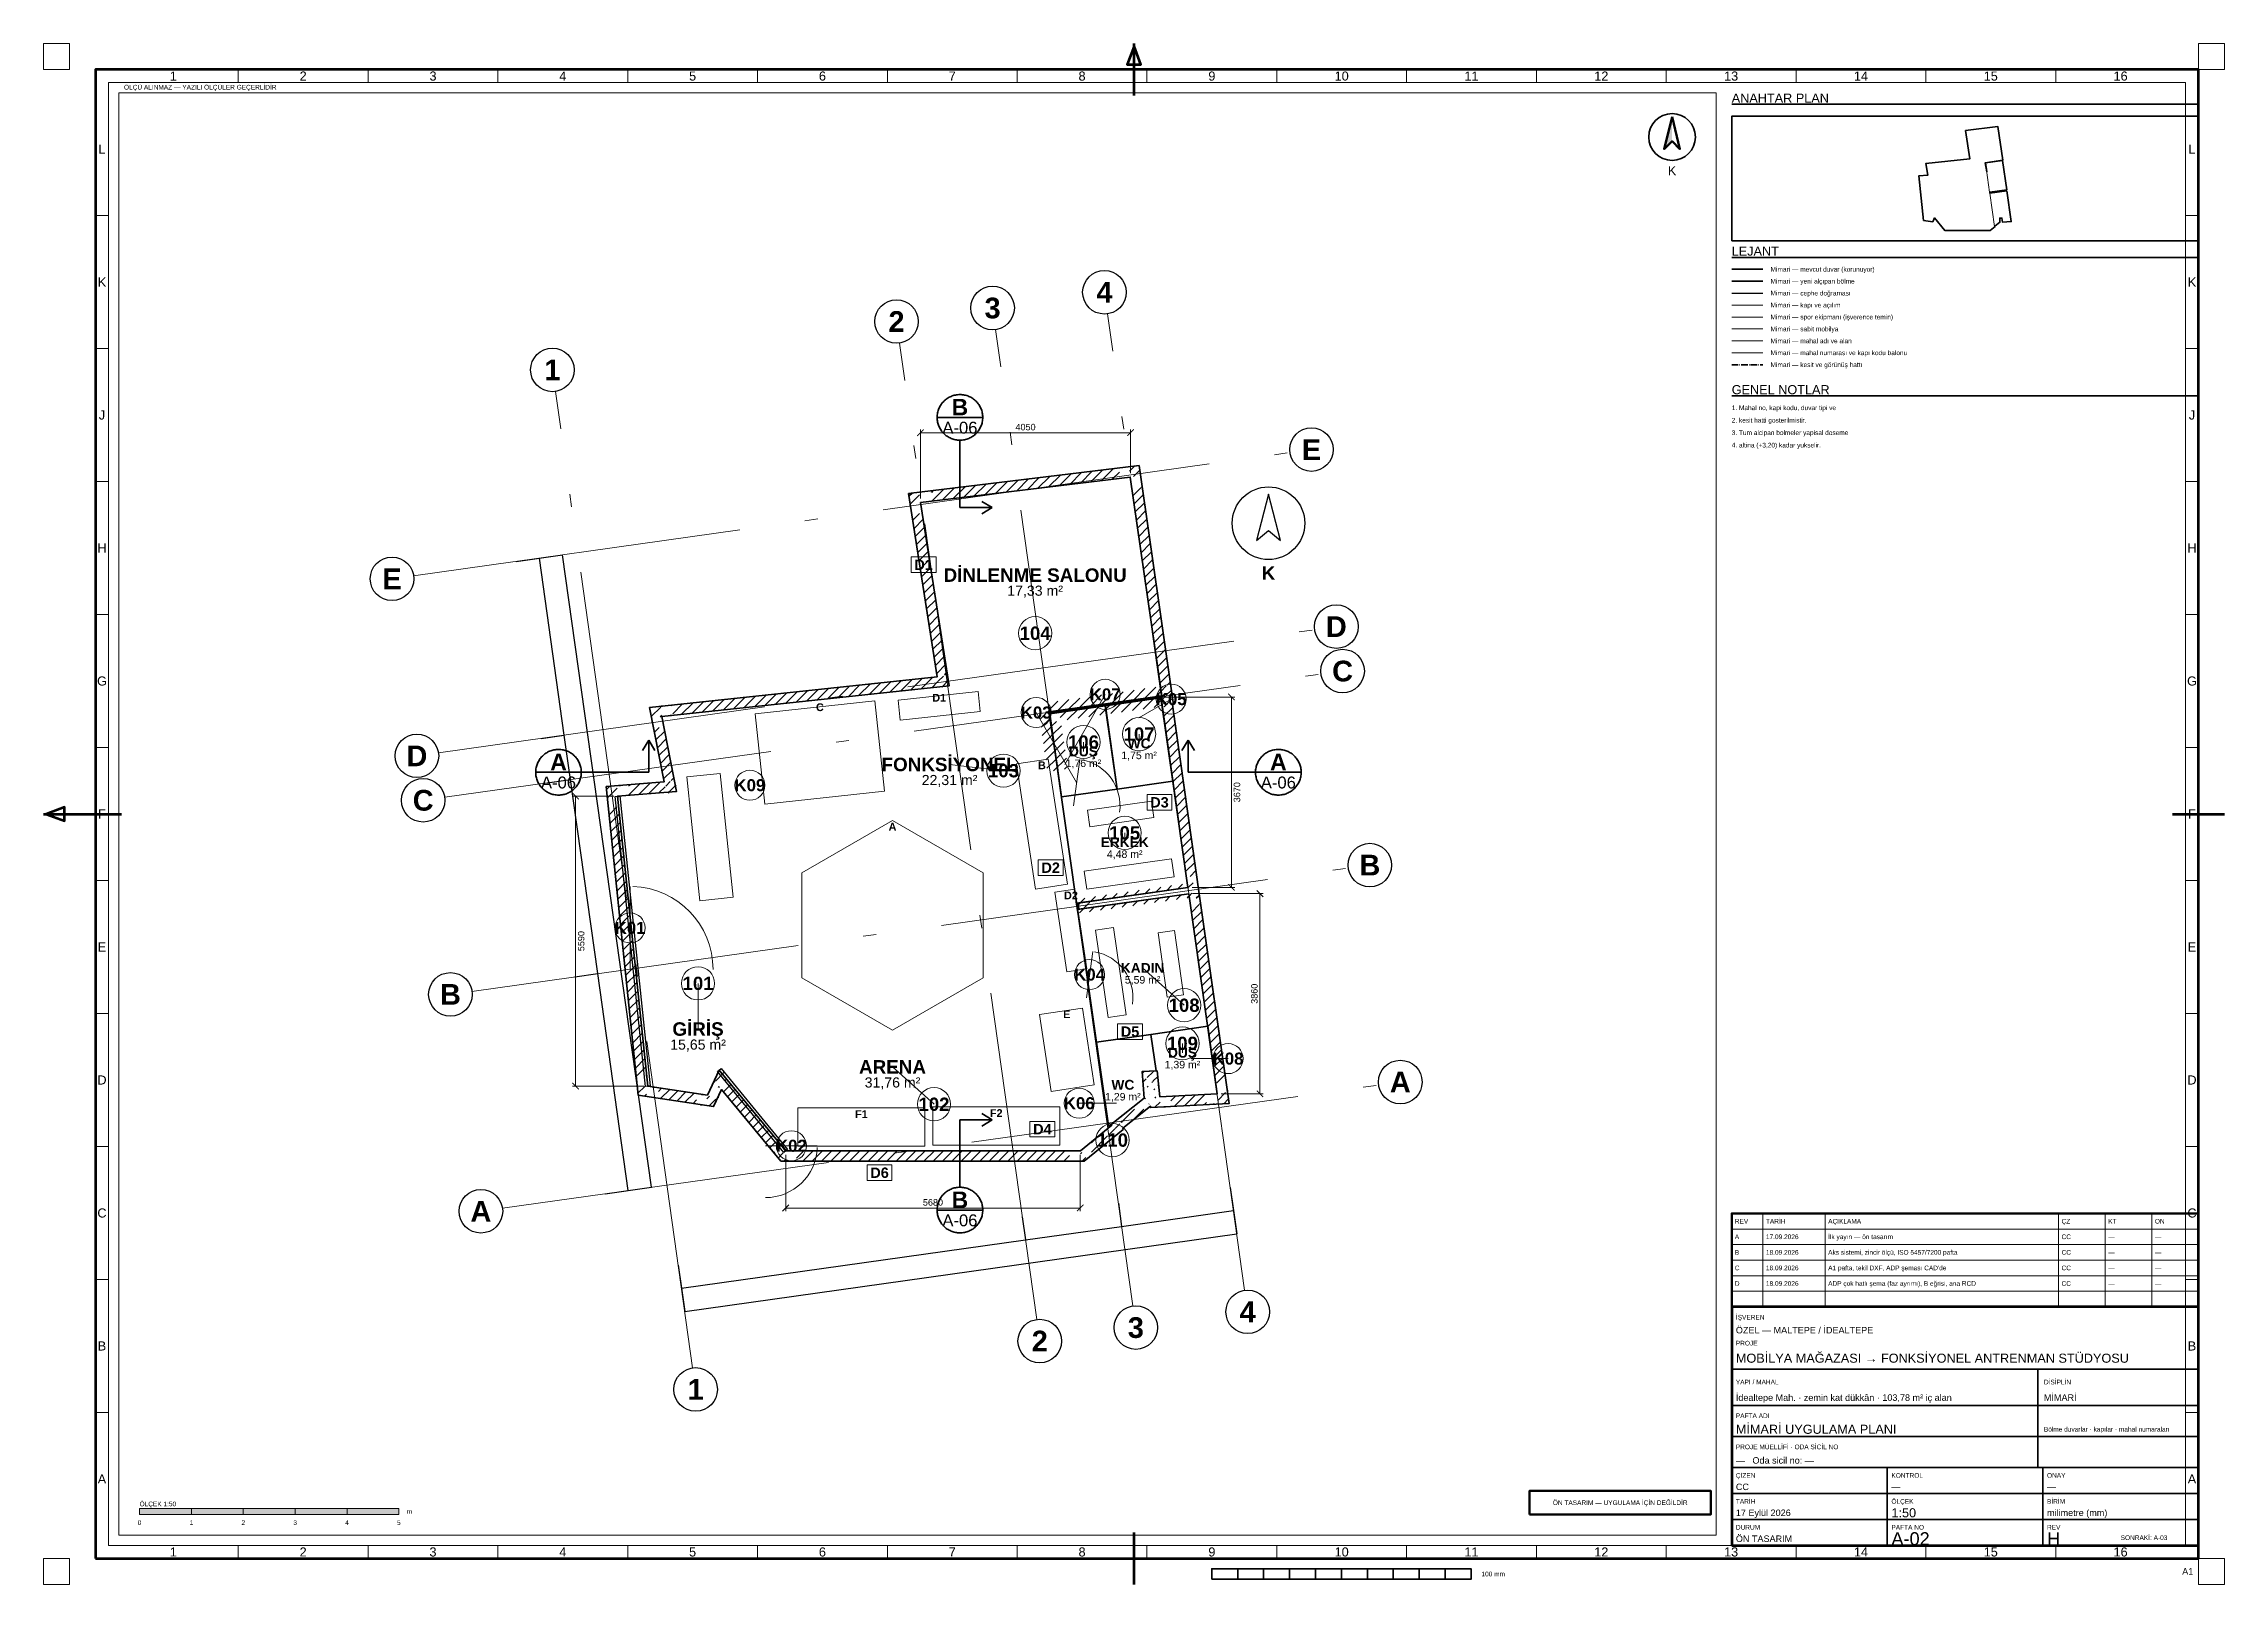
# Paper-space layout 'A-02 MİMARİ UYGULAMA PLANI' of a CAD drawing. Header units: millimetres. Extents: x 0 to 841, y 0 to 594.
# The model-space entities are those that its viewports show. They can reach past a viewport. Long polylines and large blocks are cut down to what shows.
import ezdxf
from ezdxf.enums import TextEntityAlignment as Align

# ---------------------------------------------------------------- set-up
doc = ezdxf.new("R2010")
doc.units = ezdxf.units.MM
doc.linetypes.add('DASHDOT', pattern=[3.556, 2.54, -0.508, 0, -0.508])
for name, color, linetype, lineweight in [('A-CEPHE', 5, 'Continuous', 25), ('A-DUVAR-MEVCUT', 8, 'Continuous', 35), ('A-DUVAR-YENI', 1, 'Continuous', 35), ('A-EKIPMAN', 9, 'Continuous', 18), ('A-KAPI', 8, 'Continuous', 18), ('A-KESIT-HAT', 1, 'DASHDOT', 35), ('A-MAHAL', 250, 'Continuous', 18), ('A-MOBILYA', 9, 'Continuous', 18), ('A-YAZI', 7, 'Continuous', 13), ('G-AKS-BALON', 8, 'Continuous', 25), ('G-AKS-HAT', 8, 'DASHDOT', 18), ('G-ANTET', 7, 'Continuous', 25), ('G-CERCEVE', 7, 'Continuous', 70), ('G-KUZEY', 7, 'Continuous', 25), ('G-OLCU', 7, 'Continuous', 13), ('G-OLCU-ZINCIR', 7, 'Continuous', 13), ('G-PAFTA-ZON', 8, 'Continuous', 13), ('G-YAZI', 7, 'Continuous', 18)]:
    doc.layers.add(name, color=color, linetype=linetype, lineweight=lineweight)
doc.layers.add('G-VIEWPORT', color=251, linetype='Continuous', lineweight=13, plot=False)
doc.styles.add('GYM', font='arial.ttf')
doc.styles.add('GYM-B', font='arialbd.ttf')
doc.styles.add('OpenSansCondensed-Light', font='OpenSansCondensed-Light.ttf')
doc.dimstyles.new('EZDXF', dxfattribs={"dimtxt": 0.25, "dimasz": 0.175, "dimexe": 0.375, "dimexo": 0.125, "dimgap": 0.1, "dimtad": 1, "dimlfac": 100, "dimzin": 12, "dimdsep": 46, "dimtxsty": 'OpenSansCondensed-Light', "dimblk": 'ARCHTICK', "dimcen": 2.5, "dimazin": 3, "dimtfac": 0.5, "dimtmove": 2, "dimatfit": 3, "dimarcsym": 0})
doc.dimstyles.new('GYM-50', dxfattribs={"dimscale": 50, "dimtxt": 2.5, "dimasz": 2.5, "dimexe": 1.25, "dimexo": 1.5, "dimgap": 0.9, "dimtad": 1, "dimdec": 0, "dimtxsty": 'GYM', "dimblk": 'ARCHTICK', "dimcen": 2.5, "dimclrd": 7, "dimclre": 7, "dimclrt": 7, "dimazin": 3, "dimtfac": 1, "dimtmove": 0, "dimatfit": 3, "dimlwd": 18, "dimlwe": 13, "dimarcsym": 0})

psp = doc.layouts.new('A-02 MİMARİ UYGULAMA PLANI')

# ---------------------------------------------------------------- texts
at = {"layer": 'G-ANTET', "style": 'GYM'}
for s, height, p in [('K', 3.5, (628, 545)), ('0', 1.8, (37, 23.8)), ('1', 1.8, (57, 23.8)), ('2', 1.8, (77, 23.8)), ('3', 1.8, (97, 23.8)), ('4', 1.8, (117, 23.8)), ('5', 1.8, (137, 23.8))]:
    psp.add_text(s, height=height, dxfattribs=at).set_placement(p, align=Align.MIDDLE_CENTER)
for s, height, p in [('A', 1.8, (652.2, 134)), ('REV', 1.8, (652.2, 140)), ('TARİH', 1.8, (664.2, 140)), ('17.09.2026', 1.8, (664.2, 134)), ('AÇIKLAMA', 1.8, (688.2, 140)), ('İlk yayın — ön tasarım', 1.8, (688.2, 134)), ('ÇZ', 1.8, (778.2, 140)), ('CC', 1.8, (778.2, 134)), ('KT', 1.8, (796.2, 140)), ('ON', 1.8, (814.2, 140)), ('B', 1.8, (652.2, 128)), ('18.09.2026', 1.8, (664.2, 128)), ('Aks sistemi, zincir ölçü, ISO 5457/7200 pafta', 1.8, (688.2, 128)), ('CC', 1.8, (778.2, 128)), ('—', 1.8, (796.2, 134)), ('—', 1.8, (796.2, 128)), ('—', 1.8, (814.2, 134)), ('—', 1.8, (814.2, 128)), ('C', 1.8, (652.2, 122)), ('18.09.2026', 1.8, (664.2, 122)), ("A1 pafta, tekil DXF, ADP şeması CAD'de", 1.8, (688.2, 122)), ('CC', 1.8, (778.2, 122)), ('—', 1.8, (796.2, 122)), ('—', 1.8, (814.2, 122)), ('D', 1.8, (652.2, 116)), ('18.09.2026', 1.8, (664.2, 116)), ('ADP çok hatlı şema (faz ayrımı), B eğrisi, ana RCD', 1.8, (688.2, 116)), ('CC', 1.8, (778.2, 116)), ('—', 1.8, (796.2, 116)), ('—', 1.8, (814.2, 116)), ('İŞVEREN', 1.8, (652.6, 103)), ('ÖZEL — MALTEPE / İDEALTEPE', 2.5, (652.6, 98)), ('PROJE', 1.8, (652.6, 93)), ('MOBİLYA MAĞAZASI → FONKSİYONEL ANTRENMAN STÜDYOSU', 3.5, (652.6, 87.2)), ('YAPI / MAHAL', 1.8, (652.6, 78)), ('DİSİPLİN', 1.8, (771.4, 78)), ('İdealtepe Mah. · zemin kat dükkân · 103,78 m² iç alan', 2.5, (652.6, 72)), ('MİMARİ', 2.5, (771.4, 72)), ('PAFTA ADI', 1.8, (652.6, 65)), ('MİMARİ UYGULAMA PLANI', 3.5, (652.6, 59.8)), ('Bölme duvarlar · kapılar · mahal numaraları', 1.8, (771.4, 59.8)), ('PROJE MÜELLİFİ · ODA SİCİL NO', 1.8, (652.6, 53)), ('—   Oda sicil no: —', 2.5, (652.6, 47.8)), ('ÇİZEN', 1.8, (652.6, 42)), ('KONTROL', 1.8, (712.6, 42)), ('ONAY', 1.8, (772.6, 42)), ('CC', 2.5, (652.6, 37.6)), ('—', 2.5, (712.6, 37.6)), ('—', 2.5, (772.6, 37.6)), ('ÖLÇEK 1:50', 1.8, (37, 31)), ('m', 1.8, (140, 28.1)), ('TARİH', 1.8, (652.6, 32)), ('17 Eylül 2026', 2.5, (652.6, 27.6)), ('ÖLÇEK', 1.8, (712.6, 32)), ('1:50', 3.5, (712.6, 27.6)), ('BİRİM', 1.8, (772.6, 32)), ('milimetre (mm)', 2.5, (772.6, 27.6)), ('ÖN TASARIM', 2.5, (652.6, 17.6)), ('DURUM', 1.8, (652.6, 22)), ('A-02', 5, (712.6, 17.6)), ('PAFTA NO', 1.8, (712.6, 22)), ('REV', 1.8, (772.6, 22)), ('H', 5, (772.6, 17.6)), ('SONRAKİ: A-03', 1.8, (801, 18))]:
    psp.add_text(s, height=height, dxfattribs=at).set_placement(p, align=Align.MIDDLE_LEFT)
at = {"layer": 'G-ANTET', "color": 1, "style": 'GYM'}
psp.add_text('ÖN TASARIM — UYGULAMA İÇİN DEĞİLDİR', height=1.8, dxfattribs=at).set_placement((608, 31.5), align=Align.MIDDLE_CENTER)
at = {"layer": 'G-CERCEVE', "style": 'GYM'}
psp.add_text('100 mm', height=1.8, dxfattribs=at).set_placement((554.5, 4), align=Align.MIDDLE_LEFT)
psp.add_text('A1', height=2.5, dxfattribs=at).set_placement((829, 5), align=Align.MIDDLE_RIGHT)
at = {"layer": 'G-PAFTA-ZON', "style": 'GYM'}
for s, p in [('1', (50.03, 581.5)), ('2', (100.09, 581.5)), ('3', (150.16, 581.5)), ('4', (200.22, 581.5)), ('5', (250.28, 581.5)), ('6', (300.34, 581.5)), ('7', (350.41, 581.5)), ('8', (400.47, 581.5)), ('9', (450.53, 581.5)), ('10', (500.59, 581.5)), ('11', (550.66, 581.5)), ('12', (600.72, 581.5)), ('13', (650.78, 581.5)), ('14', (700.84, 581.5)), ('15', (750.91, 581.5)), ('16', (800.97, 581.5)), ('L', (22.5, 553.36)), ('L', (828.5, 553.36)), ('K', (22.5, 502.09)), ('K', (828.5, 502.09)), ('J', (22.5, 450.82)), ('J', (828.5, 450.82)), ('H', (22.5, 399.55)), ('H', (828.5, 399.55)), ('G', (22.5, 348.27)), ('G', (828.5, 348.27)), ('F', (22.5, 297)), ('F', (828.5, 297)), ('E', (22.5, 245.73)), ('E', (828.5, 245.73)), ('D', (22.5, 194.45)), ('D', (828.5, 194.45)), ('C', (22.5, 143.18)), ('C', (828.5, 143.18)), ('B', (22.5, 91.91)), ('B', (828.5, 91.91)), ('A', (22.5, 40.64)), ('A', (828.5, 40.64)), ('1', (50.03, 12.5)), ('2', (100.09, 12.5)), ('3', (150.16, 12.5)), ('4', (200.22, 12.5)), ('5', (250.28, 12.5)), ('6', (300.34, 12.5)), ('7', (350.41, 12.5)), ('8', (400.47, 12.5)), ('9', (450.53, 12.5)), ('10', (500.59, 12.5)), ('11', (550.66, 12.5)), ('12', (600.72, 12.5)), ('13', (650.78, 12.5)), ('14', (700.84, 12.5)), ('15', (750.91, 12.5)), ('16', (800.97, 12.5))]:
    psp.add_text(s, height=3.5, dxfattribs=at).set_placement(p, align=Align.MIDDLE_CENTER)
at = {"layer": 'G-YAZI', "style": 'GYM'}
for s, height, p in [('ÖLÇÜ ALINMAZ — YAZILI ÖLÇÜLER GEÇERLİDİR', 1.8, (31, 577.2)), ('ANAHTAR PLAN', 3.5, (651, 573)), ('LEJANT', 3.5, (651, 514)), ('Mimari — mevcut duvar (korunuyor)', 1.8, (666, 507)), ('Mimari — yeni alçıpan bölme', 1.8, (666, 502.4)), ('Mimari — cephe doğraması', 1.8, (666, 497.8)), ('Mimari — kapı ve açılım', 1.8, (666, 493.2)), ('Mimari — spor ekipmanı (işverence temin)', 1.8, (666, 488.6)), ('Mimari — sabit mobilya', 1.8, (666, 484)), ('Mimari — mahal adı ve alan', 1.8, (666, 479.4)), ('Mimari — mahal numarası ve kapı kodu balonu', 1.8, (666, 474.8)), ('Mimari — kesit ve görünüş hattı', 1.8, (666, 470.2)), ('1. Mahal no, kapi kodu, duvar tipi ve', 1.8, (651, 453.6)), ('GENEL NOTLAR', 3.5, (651, 460.6)), ('2. kesit hatti gosterilmistir.', 1.8, (651, 448.8)), ('4. altina (+3,20) kadar yukselir.', 1.8, (651, 439.2)), ('3. Tum alcipan bolmeler yapisal doseme', 1.8, (651, 444))]:
    psp.add_text(s, height=height, dxfattribs=at).set_placement(p, align=Align.MIDDLE_LEFT)

msp = doc.modelspace()

# ---------------------------------------------------------------- texts
at = {"layer": 'A-EKIPMAN', "style": 'GYM-B'}
for s, p in [('C', (3900, 8553.31202)), ('D1', (6200, 8736.25055)), ('B', (8180, 7432.8534)), ('A', (5300, 6249.88661)), ('D2', (8740, 4925.57862)), ('E', (8660, 2634.89996)), ('F1', (4700, 710)), ('F2', (7300, 730))]:
    msp.add_text(s, height=150, dxfattribs=at).set_placement(p, align=Align.MIDDLE_CENTER)
at = {"layer": 'A-KESIT-HAT'}
for s, height, style, p in [('B', 316.8, 'GYM-B', (6600, 14338)), ('A-06', 228.8, 'GYM', (6600, 13942)), ('A', 316.8, 'GYM-B', (-1140, 7498)), ('A', 316.8, 'GYM-B', (12740, 7498)), ('A-06', 228.8, 'GYM', (-1140, 7102)), ('A-06', 228.8, 'GYM', (12740, 7102)), ('B', 316.8, 'GYM-B', (6600, -942)), ('A-06', 228.8, 'GYM', (6600, -1338))]:
    msp.add_text(s, height=height, dxfattribs=dict(at, style=style)).set_placement(p, align=Align.MIDDLE_CENTER)
at = {"layer": 'A-MAHAL', "style": 'GYM-B'}
for s, height, p in [('D1', 200, (5900, 11300)), ('104', 256, (8050, 9980)), ('K07', 232, (9400, 8800.99963)), ('K03', 232, (8070, 8450.99963)), ('K05', 232, (10673.53829, 8710)), ('106', 256, (8981.23664, 7882.2495)), ('107', 256, (10054.23645, 8035.00017)), ('K09', 232, (2550, 7050)), ('103', 256, (7439.23048, 7330)), ('D3', 200, (10447.46134, 6720)), ('105', 256, (9777.09054, 6131.43909)), ('D2', 200, (8350, 5460)), ('K01', 232, (240, 4300)), ('K04', 232, (9100, 3400)), ('101', 256, (1550, 3230)), ('108', 256, (10922.70129, 2808.50033)), ('D5', 200, (9880, 2300)), ('109', 256, (10890.77574, 2073.62044)), ('K08', 232, (11770, 1780)), ('102', 256, (6100, 900)), ('K06', 232, (8900, 920)), ('D4', 200, (8190, 420)), ('K02', 232, (3350, 100)), ('110', 256, (9542.088, 208.58984)), ('D6', 200, (5050, -420))]:
    msp.add_text(s, height=height, dxfattribs=at).set_placement(p, align=Align.MIDDLE_CENTER)
at = {"layer": 'A-YAZI'}
for s, height, style, p in [('DİNLENME SALONU', 260, 'GYM-B', (8050, 11100)), ('17,33 m²', 195, 'GYM', (8050, 10800)), ('FONKSİYONEL', 260, 'GYM-B', (6400, 7450)), ('DUŞ', 190, 'GYM-B', (8981.23664, 7702.2495)), ('1,75 m²', 145, 'GYM', (10054.23645, 7625.00017)), ('WC', 190, 'GYM-B', (10054.23645, 7855.00017)), ('22,31 m²', 195, 'GYM', (6400, 7150)), ('1,76 m²', 145, 'GYM', (8981.23664, 7472.2495)), ('ERKEK', 190, 'GYM-B', (9777.09054, 5951.43909)), ('4,48 m²', 145, 'GYM', (9777.09054, 5721.43909)), ('KADIN', 190, 'GYM-B', (10122.70129, 3528.50033)), ('5,59 m²', 145, 'GYM', (10122.70129, 3298.50033)), ('GİRİŞ', 260, 'GYM-B', (1550, 2350)), ('15,65 m²', 195, 'GYM', (1550, 2050)), ('ARENA', 260, 'GYM-B', (5300, 1620)), ('1,39 m²', 145, 'GYM', (10890.77574, 1663.62044)), ('DUŞ', 190, 'GYM-B', (10890.77574, 1893.62044)), ('31,76 m²', 195, 'GYM', (5300, 1320)), ('WC', 190, 'GYM-B', (9742.088, 1275)), ('1,29 m²', 145, 'GYM', (9742.088, 1045))]:
    msp.add_text(s, height=height, dxfattribs=dict(at, style=style)).set_placement(p, align=Align.MIDDLE_CENTER)
at = {"layer": 'G-AKS-BALON', "style": 'GYM-B'}
for s, p in [('3', (7229.60505, 16248.88931)), ('4', (9386.42289, 16552.01029)), ('2', (5377.23919, 15988.55627)), ('1', (-1258.20667, 15056.00517)), ('E', (13378.20927, 13519.68238)), ('E', (-4350.23863, 11028.11152)), ('D', (13857.833, 10106.98224)), ('C', (13978.16993, 9250.74044)), ('D', (-3870.61491, 7615.41138)), ('C', (-3750.27797, 6759.16958)), ('B', (14503.93786, 5509.70723)), ('B', (-3224.51004, 3018.13636)), ('A', (15091.55678, 1328.58142)), ('A', (-2636.89113, -1162.98945)), ('4', (12148.53164, -3101.41469)), ('3', (9991.7138, -3404.53567)), ('2', (8139.34795, -3664.86871)), ('1', (1503.90208, -4597.41981))]:
    msp.add_text(s, height=399, dxfattribs=at).set_placement(p, align=Align.MIDDLE_CENTER)

# ---------------------------------------------------------------- blocks, each defined once
blk = doc.blocks.new('G_KUZEY')
blk.add_lwpolyline([(0, 560), (-230, -330), (0, -140), (230, -330)], close=True)
blk.add_circle((0, 0), 700)
at = {"style": 'GYM-B'}
blk.add_text('K', height=260, dxfattribs=at).set_placement((0, -960), align=Align.MIDDLE_CENTER)
blk = doc.blocks.new('_ARCHTICK')
at = {"color": 0, "linetype": 'ByBlock', "const_width": 0.15}
blk.add_lwpolyline([(-0.5, -0.5), (0.5, 0.5)], dxfattribs=at)

# ---------------------------------------------------------------- dimensions: what is measured, and where the dimension line sits
at = {"layer": 'G-OLCU'}
for base, p1, p2 in [((5840, 13845), (5840, 12500), (9890, 12990)), ((3240, -1100), (3240, 0), (8920, 0))]:
    msp.add_linear_dim(base=base, p1=p1, p2=p2, dimstyle='GYM-50', dxfattribs=at).render()
for base, p1, p2 in [((11835, 8750), (10470, 8750), (11000, 5080)), ((-810, 6840), (0, 6840), (580, 1250)), ((12385, 1100), (11560, 1100), (11010, 4960))]:
    msp.add_linear_dim(base=base, p1=p1, p2=p2, angle=90, dimstyle='GYM-50', dxfattribs=at).render()
at = {"layer": 'G-OLCU-ZINCIR'}
for base, p1, p2, angle in [((650.79886, -700.93475), (-240.4424, -826.19055), (-1953.78991, 11364.91042), 98), ((-1028.54555, 8014.83818), (-1474.16618, 7952.21028), (-1953.78991, 11364.91042), 98), ((-908.20861, 7158.59638), (-1353.82924, 7095.96848), (-1474.16618, 7952.21028), 98), ((-382.44068, 3417.56316), (-828.06131, 3354.93527), (-1353.82924, 7095.96848), 98), ((205.17823, -763.56265), (-240.4424, -826.19055), (-828.06131, 3354.93527), 98), ((1292.35897, -3092.21235), (1167.10318, -2200.97108), (11811.73274, -704.96596), 8), ((9717.54279, -1453.70757), (9654.91489, -1008.08694), (11811.73274, -704.96596), 8), ((7865.17694, -1714.04061), (7802.54904, -1268.41998), (9654.91489, -1008.08694), 8), ((1229.73107, -2646.59171), (1167.10318, -2200.97108), (7802.54904, -1268.41998), 8)]:
    msp.add_linear_dim(base=base, p1=p1, p2=p2, angle=angle, dimstyle='EZDXF', dxfattribs=at).render()

# ---------------------------------------------------------------- hatches: boundary and pattern name
at = {"layer": 'A-DUVAR-MEVCUT'}
h = msp.add_hatch(dxfattribs=at)
h.set_pattern_fill('ANSI31', scale=40)
h.paths.add_polyline_path([(11012, 4959), (11563, 1104), (11760.98784, 1132.29865), (11209.98784, 4987.29865)])
h.paths.add_polyline_path([(11353, 1092.99729), (11563, 1104), (11532.98444, 1314), (11735.01704, 1314), (11773, 1048.25716), (11773, 914.72839), (11377.37373, 894), (11353, 894)])
h.paths.add_polyline_path([(11563, 1104), (10456, 1046), (10466.46442, 846.27395), (11573.46442, 904.27395)])
h.paths.add_polyline_path([(10432.29032, 1256), (10456, 1046), (10666, 1057.00271), (10666, 856.72839), (10278.39157, 836.42009), (10275.47486, 862.25383), (10246, 838.72565), (10246, 1256)])
h.paths.add_polyline_path([(10456, 1046), (10400, 1542), (10201.26266, 1519.56191), (10257.26266, 1023.56191)])
h.paths.add_polyline_path([(10190, 1332), (10190, 1534.60563), (10400, 1542), (10423.70968, 1332)])
h.paths.add_polyline_path([(10400, 1542), (10116, 1532), (10123.03789, 1332.12387), (10407.03789, 1342.12387)])
h.paths.add_polyline_path([(10326, 1322), (10129.89105, 1322), (10116, 1532), (10326, 1539.39437)])
h.paths.add_polyline_path([(10116, 1532), (10150, 1018), (10349.56388, 1031.20072), (10315.56388, 1545.20072)])
h.paths.add_polyline_path([(9940, 850.36842), (10150, 1018), (10136.10895, 1228), (10360, 1228), (10360, 840.69587), (10278.39157, 836.42009), (10275.47486, 862.25383), (10207.50852, 808), (9940, 808)])
h.paths.add_polyline_path([(10150, 1018), (9527.47436, 521.07164), (9652.24609, 364.7642), (10274.77173, 861.69256)])
h.paths.add_polyline_path([(9317.47436, 322.81752), (9531, 498), (9527.47436, 521.07164), (9737.47436, 688.70322), (9737.47436, 408.70048), (9618.47696, 311.07164), (9317.47436, 311.07164)])
h.paths.add_polyline_path([(9527.47436, 521.07164), (9531, 498), (9728.70495, 528.21182), (9725.17931, 551.28346)])
h.paths.add_polyline_path([(9321, 325.71005), (9531, 498), (9527.47436, 521.07164), (9741, 691.51754), (9741, 411.59301), (9590.35551, 288), (9321, 288)])
h.paths.add_polyline_path([(9531, 498), (8924, 0), (9050.85552, -154.62108), (9657.85552, 343.37892)])
h.paths.add_polyline_path([(9134, -86.40699), (8995.54426, -200), (8714, -200), (8714, 0), (8924, 0), (9134, 172.28995)])
h.paths.add_polyline_path([(8924, 0), (3241, 0), (3241, -200), (8924, -200)])
h.paths.add_polyline_path([(3067.59807, 210), (3241, 0), (3451, 0), (3451, -200), (3146.77475, -200), (3031, -59.78993), (3031, 210)])
h.paths.add_polyline_path([(3241, 0), (1957, 1555), (1802.78013, 1427.65703), (3086.78013, -127.34297)])
h.paths.add_polyline_path([(1858.5625, 1345), (1957, 1555), (2130.40193, 1345)])
h.paths.add_polyline_path([(1957, 1555), (1732, 1075), (1913.09179, 990.11322), (2138.09179, 1470.11322)])
h.paths.add_polyline_path([(1522, 904.11387), (1522, 1106.32697), (1732, 1075), (1830.4375, 1285), (1942, 1285), (1942, 1051.78408), (1854.44496, 865), (1784.19936, 865)])
h.paths.add_polyline_path([(1732, 1075), (579, 1247), (549.49132, 1049.18888), (1702.49132, 877.18888)])
h.paths.add_polyline_path([(557.26033, 1457), (579, 1247), (789, 1215.67303), (789, 1037), (631.19936, 1037), (396.03926, 1072.08026), (369, 1333.27294), (369, 1457)])
h.paths.add_polyline_path([(579, 1247), (0, 6840), (-198.93685, 6819.40561), (380.06315, 1226.40561)])
h.paths.add_polyline_path([(210, 6856.82218), (0, 6840), (21.73967, 6630), (-179.32916, 6630), (-210, 6926.27294), (-210, 7023.81848), (116.83741, 7050), (210, 7050)])
h.paths.add_polyline_path([(0, 6840), (1136, 6931), (1120.03003, 7130.36138), (-15.96997, 7039.36138)])
h.paths.add_polyline_path([(1094.75781, 7141), (1136, 6931), (926, 6914.17782), (926, 7141)])
h.paths.add_polyline_path([(1136, 6931), (853, 8372), (656.74886, 8333.45796), (939.74886, 6892.45796)])
h.paths.add_polyline_path([(1063, 8394.4824), (853, 8372), (894.24219, 8162), (690.42172, 8162), (643, 8403.46539), (643, 8550.6605), (935.73101, 8582), (1063, 8582)])
h.paths.add_polyline_path([(853, 8372), (6392, 8965), (6370.70986, 9163.8636), (831.70986, 8570.8636)])
h.paths.add_polyline_path([(6359.19864, 9175), (6392, 8965), (6182, 8942.5176), (6182, 9175)])
h.paths.add_polyline_path([(6392, 8965), (5840, 12499), (5642.39599, 12468.13486), (6194.39599, 8934.13486)])
h.paths.add_polyline_path([(6050, 12524.49073), (5840, 12499), (5872.80136, 12289), (5670.37631, 12289), (5630, 12547.49617), (5630, 12674.9773), (5910.28884, 12709), (6050, 12709)])
h.paths.add_polyline_path([(5840, 12499), (9885, 12990), (9860.90001, 13188.54267), (5815.90001, 12697.54267)])
h.paths.add_polyline_path([(9915.16355, 12780), (9885, 12990), (9675, 12964.50927), (9675, 13165.9773), (9955.28884, 13200), (10056.88905, 13200), (10095, 12934.6698), (10095, 12780)])
h.paths.add_polyline_path([(9885, 12990), (10491, 8771), (10688.96826, 8799.43536), (10082.96826, 13018.43536)])
h.paths.add_polyline_path([(10500.33896, 8561), (10473, 8753), (10281, 8725.32836), (10281, 8741.19293), (10491, 8771), (10460.83645, 8981), (10662.88905, 8981), (10701, 8715.6698), (10701, 8598.80247), (10697.05334, 8598.24229), (10701, 8570.52514), (10701, 8561)])
h.paths.add_polyline_path([(10491, 8771), (8314, 8462), (8342.10598, 8263.98471), (10519.10598, 8572.98471)])
h.paths.add_polyline_path([(8524, 8472.10401), (8329, 8444), (8356.21177, 8252), (8346.09066, 8252), (8314, 8462), (8524, 8491.80707)])
h.paths.add_polyline_path([(8314, 8462), (8485.61987, 7338.92633), (8683.32482, 7369.13815), (8511.70495, 8492.21182)])
h.paths.add_polyline_path([(8455.85699, 7548.92633), (8485.61987, 7338.92633), (8453.52921, 7548.92633)])
h.paths.add_polyline_path([(8485.61987, 7338.92633), (8329, 8444), (8130.97892, 8415.93487), (8287.59879, 7310.8612)])
h.paths.add_polyline_path([(8539, 8474.26586), (8329, 8444), (8358.76288, 8234), (8348.84129, 8234), (8314, 8462), (8539, 8493.93615)])
h.paths.add_polyline_path([(8329, 8444), (10473, 8753), (10444.47015, 8950.95466), (8300.47015, 8641.95466)])
h.paths.add_polyline_path([(10502.90199, 8543), (10473, 8753), (10263, 8722.73414), (10263, 8738.63803), (10491, 8771), (10463.4219, 8963), (10665.4745, 8963), (10683, 8840.98663), (10683, 8543)])
h.paths.add_polyline_path([(10473, 8753), (10996, 5080), (11194.00282, 5108.1937), (10671.00282, 8781.1937)])
h.paths.add_polyline_path([(11024.72088, 4870), (11012, 4959), (10786, 4926.84981), (10786, 5050.16768), (10996, 5080), (10966.09801, 5290), (11168.11534, 5290), (11206, 5023.93814), (11206, 4870)])
h.paths.add_polyline_path([(10996, 5080), (8876.81642, 4778.95156), (8904.94574, 4580.93959), (11024.12932, 4881.98803)])
h.paths.add_polyline_path([(9086.81642, 4685.12827), (8895.31677, 4657.88601), (8876.81642, 4778.95156), (9086.81642, 4808.78389)])
h.paths.add_polyline_path([(8876.81642, 4778.95156), (8895.31677, 4657.88601), (9093.02171, 4688.09783), (9074.52136, 4809.16338)])
h.paths.add_polyline_path([(9105.31677, 4687.76008), (8895.31677, 4657.88601), (8876.81642, 4778.95156), (9105.31677, 4811.41202)])
h.paths.add_polyline_path([(8895.31677, 4657.88601), (11012, 4959), (10983.8321, 5157.00649), (8867.14886, 4855.8925)])
h.paths.add_polyline_path([(11042.01556, 4749), (11012, 4959), (10802, 4929.12593), (10802, 5052.44061), (10996, 5080), (10983.32725, 5169), (11185.34458, 5169), (11222, 4911.57103), (11222, 4910.09728), (11221.04179, 4909.96115), (11222, 4903.25716), (11222, 4749)])

# ---------------------------------------------------------------- linework, layer by layer
at = {"layer": 'A-CEPHE'}
for points in [[(-44.75972, 6835.35588), (44.75972, 6844.64412), (624.75972, 1254.64412), (535.24028, 1245.35588)], [(3274.7883, 28.54425), (3205.2117, -28.54425), (1925.2117, 1531.45575), (1994.7883, 1588.54425)]]:
    msp.add_lwpolyline(points, close=True, dxfattribs=at)
at = {"layer": 'A-DUVAR-MEVCUT'}
for points in [[(11221.04179, 4909.96115), (11791.94357, 915.72091), (10278.39157, 836.42009), (10275.47486, 862.25383), (9742.65371, 436.93168), (9745.91018, 415.62146), (8995.54426, -200), (3146.77475, -200), (2003.97522, 1183.99787), (1849.85398, 855.2059), (396.03926, 1072.08026), (-220.01508, 7023.01622), (896.54259, 7112.45878), (614.68743, 8547.62938), (6162.00312, 9141.51965), (5610.45834, 12672.60525), (10055.14799, 13212.12135), (10717.45096, 8601.13749), (10697.05334, 8598.24229), (11222.20569, 4910.1265)], [(11012, 4959), (11563, 1104), (10456, 1046), (10400, 1542), (10116, 1532), (10150, 1018), (9527.47436, 521.07164), (9531, 498), (8924, 0), (3241, 0), (1957, 1555), (1732, 1075), (579, 1247), (0, 6840), (1136, 6931), (853, 8372), (6392, 8965), (5840, 12499), (9885, 12990), (10491, 8771), (8314, 8462), (8485.61987, 7338.92633), (8329, 8444), (10473, 8753), (10996, 5080), (8876.81642, 4778.95156), (8895.31677, 4657.88601)]]:
    msp.add_lwpolyline(points, close=True, dxfattribs=at)
at = {"layer": 'A-DUVAR-YENI'}
for points in [[(10473, 8753), (8329, 8444), (8849, 4775), (10996, 5080)], [(9403.29452, 8580.48246), (9631.66352, 6976.65965), (8558.61802, 6823.86825), (8331.29042, 8427.83935)], [(10475.81937, 8733.19972), (10704.18837, 7129.37691), (9632.65354, 6976.80062), (9404.28454, 8580.62343)], [(11012, 4959), (8868, 4654), (9466, 472), (10150, 1018), (10116, 1532), (10400, 1542), (10456, 1046), (11563, 1104)], [(10280.14346, 2245.09933), (10380.77907, 1541.32321), (10116, 1532), (10150, 1018), (9496.83309, 496.61238), (9463.16892, 491.79861), (9233.85158, 2095.4861)], [(11377.47369, 2402.01073), (11563, 1104), (10456, 1046), (10400, 1542), (10381.78418, 1541.3586), (10281.13339, 2245.24089)]]:
    msp.add_lwpolyline(points, close=True, dxfattribs=at)
at = {"layer": 'A-EKIPMAN'}
for points in [[(6991.3334, 8468.45876), (6949.89041, 8856.25055), (5408.6666, 8691.54124), (5450.10959, 8303.74945)], [(4960.45095, 8673.31202), (2653.58692, 8426.77938), (2839.54905, 6686.68798), (5146.41308, 6933.22062)], [(8301.8949, 7552.8534), (7689.02869, 7459.07169), (8058.1051, 5047.1466), (8670.97131, 5140.92831)], [(5300, 6369.88661), (3550.72689, 5359.9433), (3550.72689, 3340.0567), (5300, 2330.11339), (7049.27311, 3340.0567), (7049.27311, 5359.9433)], [(8815.52917, 5045.57862), (8430.01656, 4986.5869), (8664.47083, 3454.42138), (9049.98344, 3513.4131)], [(9188.61305, 1272.15913), (8961.72182, 2754.89996), (8131.38695, 2627.84087), (8358.27818, 1145.10004)], [(8525, 110), (8525, 850), (6075, 850), (6075, 110)], [(5925, 90), (5925, 830), (3475, 830), (3475, 90)]]:
    msp.add_lwpolyline(points, close=True, dxfattribs=at)
at = {"layer": 'A-KAPI'}
for p, q in [((8787.3721, 6654.37937), (8912.6279, 7545.62063)), ((240, 3500), (240, 5100)), ((9037.3721, 2954.37937), (9162.6279, 3845.62063)), ((2850, 100), (3850, 100))]:
    msp.add_line(p, q, dxfattribs=at)
for centre, radius, start, end in [((8787.3721, 6654.37937), 900, -8, 80), ((240, 3500), 1600, 0, 88), ((9037.3721, 2954.37937), 900, -8, 80), ((2850, 100), 1000, -90, -2)]:
    msp.add_arc(centre, radius, start, end, dxfattribs=at)
at = {"layer": 'A-KESIT-HAT'}
for p, q in [((6160, 14140), (7040, 14140)), ((6600, 13700), (6600, 12400)), ((6600, 12400), (7220, 12400)), ((7220, 12400), (7020, 12520)), ((7220, 12400), (7020, 12280)), ((600, 7920), (480, 7720)), ((600, 7300), (600, 7920)), ((600, 7920), (720, 7720)), ((11000, 7920), (10880, 7720)), ((11000, 7300), (11000, 7920)), ((11000, 7920), (11120, 7720)), ((-1580, 7300), (-700, 7300)), ((-700, 7300), (600, 7300)), ((12300, 7300), (11000, 7300)), ((12300, 7300), (13180, 7300)), ((6600, -700), (6600, 600)), ((6600, 600), (7220, 600)), ((7220, 600), (7020, 720)), ((7220, 600), (7020, 480)), ((6160, -1140), (7040, -1140))]:
    msp.add_line(p, q, dxfattribs=at)
for centre in [(6600, 14140), (-1140, 7300), (12740, 7300), (6600, -1140)]:
    msp.add_circle(centre, 440, dxfattribs=at)
at = {"layer": 'A-MAHAL'}
for p, q in [((8850, 7100), (8070, 8450.99963)), ((8620, 7450), (9400, 8800.99963)), ((10050, 8350), (10673.53829, 8710)), ((10054.23645, 7855.00017), (10054.23645, 8035.00017)), ((8981.23664, 7702.2495), (8981.23664, 7882.2495)), ((6400, 7450), (7439.23048, 7330)), ((2550, 7050), (2550, 7050)), ((9777.09054, 5951.43909), (9777.09054, 6131.43909)), ((240, 4300), (240, 4300)), ((9100, 3400), (9100, 3400)), ((10122.70129, 3528.50033), (10922.70129, 2808.50033)), ((1550, 2350), (1550, 3230)), ((10890.77574, 1893.62044), (10890.77574, 2073.62044)), ((11050, 1780), (11770, 1780)), ((5300, 1620), (6100, 900)), ((9620, 920), (8900, 920)), ((3350, 100), (3350, 100))]:
    msp.add_line(p, q, dxfattribs=at)
for points in [[(5660, 11150), (6140, 11150), (6140, 11450), (5660, 11450)], [(10207.46134, 6570), (10687.46134, 6570), (10687.46134, 6870), (10207.46134, 6870)], [(8110, 5310), (8590, 5310), (8590, 5610), (8110, 5610)], [(9640, 2150), (10120, 2150), (10120, 2450), (9640, 2450)], [(7950, 270), (8430, 270), (8430, 570), (7950, 570)], [(4810, -570), (5290, -570), (5290, -270), (4810, -270)]]:
    msp.add_lwpolyline(points, close=True, dxfattribs=at)
for centre, radius in [((8050, 9980), 320), ((9400, 8800.99963), 290), ((10673.53829, 8710), 290), ((8070, 8450.99963), 290), ((8981.23664, 7882.2495), 320), ((10054.23645, 8035.00017), 320), ((7439.23048, 7330), 320), ((2550, 7050), 290), ((9777.09054, 6131.43909), 320), ((240, 4300), 290), ((1550, 3230), 320), ((9100, 3400), 290), ((10922.70129, 2808.50033), 320), ((10890.77574, 2073.62044), 320), ((11770, 1780), 290), ((6100, 900), 320), ((8900, 920), 290), ((9542.088, 208.58984), 320), ((3350, 100), 290)]:
    msp.add_circle(centre, radius, dxfattribs=at)
at = {"layer": 'A-MOBILYA'}
for points in [[(1977.78546, 7277.39803), (1331.34623, 7209.45452), (1582.21454, 4822.60197), (2228.65377, 4890.54548)], [(9058.45138, 6566.50755), (9103.4583, 6249.68839), (10341.03313, 6425.49665), (10296.02621, 6742.31581)], [(8998.13474, 5391.34292), (9047.36105, 5044.82197), (10730.46282, 5283.9212), (10681.23651, 5630.44215)], [(9561.81032, 4306.5688), (9215.33462, 4257.02493), (9455.97628, 2574.143), (9802.45197, 2623.68687)], [(10737.02973, 4247.3292), (10420.25195, 4202.03195), (10597.19435, 2964.61876), (10913.97212, 3009.91602)]]:
    msp.add_lwpolyline(points, close=True, dxfattribs=at)
at = {"layer": 'G-AKS-BALON'}
for centre in [(9386.42289, 16552.01029), (5377.23919, 15988.55627), (7229.60505, 16248.88931), (-1258.20667, 15056.00517), (13378.20927, 13519.68238), (-4350.23863, 11028.11152), (13857.833, 10106.98224), (13978.16993, 9250.74044), (-3870.61491, 7615.41138), (-3750.27797, 6759.16958), (14503.93786, 5509.70723), (-3224.51004, 3018.13636), (15091.55678, 1328.58142), (-2636.89113, -1162.98945), (12148.53164, -3101.41469), (8139.34795, -3664.86871), (9991.7138, -3404.53567), (1503.90208, -4597.41981)]:
    msp.add_circle(centre, 420, dxfattribs=at)
at = {"layer": 'G-AKS-HAT'}
for p, q in [((12090.07894, -2685.5021), (9444.87559, 16136.0977)), ((8080.89524, -3248.95612), (5435.6919, 15572.64368)), ((9933.2611, -2988.62308), (7288.05775, 15832.97672)), ((1445.44938, -4181.50722), (-1199.75397, 14640.09258)), ((-3934.32604, 11086.56422), (12962.29668, 13461.22968)), ((-3454.70232, 7673.86408), (13441.92041, 10048.52954)), ((-3334.36538, 6817.62228), (13562.25734, 9192.28774)), ((-2808.59745, 3076.58907), (14088.02527, 5451.25453)), ((-2220.97854, -1104.53675), (14675.64419, 1270.12871))]:
    msp.add_line(p, q, dxfattribs=at)

# ---------------------------------------------------------------- block references
at = {"layer": 'G-KUZEY'}
msp.add_blockref('G_KUZEY', (12550, 12100), dxfattribs=at)

msp.set_redraw_order([(e.dxf.handle, doc.entitydb.next_handle()) for e in msp.query("TEXT MTEXT ATTDEF DIMENSION ARC_DIMENSION")])  # texts and dimensions are drawn at this point

# ---------------------------------------------------------------- hatches: boundary and pattern name
at = {"layer": 'G-ANTET'}
for color, points in [(7, [(628, 565.74), (624.94, 553.32), (628, 556.38)]), (7, [(37, 27), (57, 27), (57, 29.2), (37, 29.2)]), (0, [(57, 27), (77, 27), (77, 29.2), (57, 29.2)]), (7, [(77, 27), (97, 27), (97, 29.2), (77, 29.2)]), (0, [(97, 27), (117, 27), (117, 29.2), (97, 29.2)]), (7, [(117, 27), (137, 27), (137, 29.2), (117, 29.2)])]:
    psp.add_hatch(color=color, dxfattribs=at).paths.add_polyline_path(points)

# ---------------------------------------------------------------- linework, layer by layer
at = {"layer": 'G-ANTET', "color": 8, "linetype": 'Continuous', "lineweight": 35}
psp.add_line((651, 507), (663, 507), dxfattribs=at)
at = {"layer": 'G-ANTET', "color": 1, "linetype": 'Continuous', "lineweight": 35}
psp.add_line((651, 502.4), (663, 502.4), dxfattribs=at)
at = {"layer": 'G-ANTET', "color": 5, "linetype": 'Continuous', "lineweight": 25}
psp.add_line((651, 497.8), (663, 497.8), dxfattribs=at)
at = {"layer": 'G-ANTET', "color": 8, "linetype": 'Continuous', "lineweight": 18}
psp.add_line((651, 493.2), (663, 493.2), dxfattribs=at)
at = {"layer": 'G-ANTET', "color": 9, "linetype": 'Continuous', "lineweight": 18}
for p, q in [((651, 488.6), (663, 488.6)), ((651, 484), (663, 484))]:
    psp.add_line(p, q, dxfattribs=at)
at = {"layer": 'G-ANTET', "color": 7, "linetype": 'Continuous', "lineweight": 13}
psp.add_line((651, 479.4), (663, 479.4), dxfattribs=at)
at = {"layer": 'G-ANTET', "color": 250, "linetype": 'Continuous', "lineweight": 18}
psp.add_line((651, 474.8), (663, 474.8), dxfattribs=at)
at = {"layer": 'G-ANTET', "color": 1, "linetype": 'DASHDOT', "lineweight": 35}
psp.add_line((651, 470.2), (663, 470.2), dxfattribs=at)
at = {"layer": 'G-ANTET', "lineweight": 18}
for p, q in [((663, 107), (663, 143)), ((687, 107), (687, 143)), ((777, 107), (777, 143)), ((795, 107), (795, 143)), ((813, 107), (813, 143)), ((651, 137), (831, 137)), ((651, 131), (831, 131)), ((651, 125), (831, 125)), ((651, 119), (831, 119)), ((651, 113), (831, 113)), ((651, 107), (831, 107))]:
    psp.add_line(p, q, dxfattribs=at)
at = {"layer": 'G-ANTET', "lineweight": 35}
for p, q in [((651, 83), (831, 83)), ((769, 69), (769, 83)), ((651, 69), (831, 69)), ((769, 45), (769, 69)), ((651, 57), (831, 57)), ((651, 45), (831, 45)), ((711, 15), (711, 45)), ((771, 15), (771, 45)), ((651, 35), (831, 35)), ((651, 25), (831, 25))]:
    psp.add_line(p, q, dxfattribs=at)
at = {"layer": 'G-ANTET', "lineweight": 50}
for points in [[(628, 565.74), (624.94, 553.32), (628, 556.38), (631.06, 553.32)], [(651, 107), (831, 107), (831, 143), (651, 143)]]:
    psp.add_lwpolyline(points, close=True, dxfattribs=at)
at = {"layer": 'G-ANTET', "lineweight": 35}
for points in [[(651, 518), (831, 518), (831, 566), (651, 566)], [(757.11, 537.27), (758.8, 525.4), (755.39, 525.22), (755.22, 526.75), (754.35, 526.72), (754.45, 525.13), (752.53, 523.6), (752.55, 523.53), (750.68, 522), (733.18, 522), (729.22, 526.79), (728.53, 525.31), (724.98, 525.84), (723.2, 543.06), (726.7, 543.34), (725.82, 547.78), (742.88, 549.61), (741.18, 560.49), (753.64, 562), (755.5, 549.01), (748.8, 548.06), (749.33, 544.6), (748.84, 548), (755.45, 548.95), (757.06, 537.64), (750.53, 536.72), (750.59, 536.34), (757.11, 537.27)]]:
    psp.add_lwpolyline(points, close=True, dxfattribs=at)
at = {"layer": 'G-ANTET', "lineweight": 13}
for points in [[(755.45, 548.95), (748.84, 548), (750.45, 536.7), (757.06, 537.64), (755.45, 548.95)], [(757.11, 537.27), (750.5, 536.33), (752.35, 523.45), (754.45, 525.13), (754.35, 526.72), (755.22, 526.75), (755.39, 525.22), (758.8, 525.4), (757.11, 537.27)]]:
    psp.add_lwpolyline(points, close=True, dxfattribs=at)
at = {"layer": 'G-ANTET', "lineweight": 100}
psp.add_lwpolyline([(651, 15), (831, 15), (831, 107), (651, 107)], close=True, dxfattribs=at)
at = {"layer": 'G-ANTET', "color": 1, "lineweight": 50}
psp.add_lwpolyline([(573, 27), (643, 27), (643, 36), (573, 36)], close=True, dxfattribs=at)
at = {"layer": 'G-ANTET', "lineweight": 18}
for points in [[(37, 27), (57, 27), (57, 29.2), (37, 29.2)], [(57, 27), (77, 27), (77, 29.2), (57, 29.2)], [(77, 27), (97, 27), (97, 29.2), (77, 29.2)], [(97, 27), (117, 27), (117, 29.2), (97, 29.2)], [(117, 27), (137, 27), (137, 29.2), (117, 29.2)]]:
    psp.add_lwpolyline(points, close=True, dxfattribs=at)
at = {"layer": 'G-ANTET', "lineweight": 35}
psp.add_circle((628, 558), 9, dxfattribs=at)
at = {"layer": 'G-CERCEVE', "lineweight": 70}
for p, q in [((420.5, 574), (420.5, 594)), ((0, 297), (30, 297)), ((821, 297), (841, 297)), ((420.5, 0), (420.5, 20))]:
    psp.add_line(p, q, dxfattribs=at)
at = {"layer": 'G-CERCEVE', "lineweight": 35}
for p, q in [((450.5, 2), (450.5, 6)), ((460.5, 2), (460.5, 6)), ((470.5, 2), (470.5, 6)), ((480.5, 2), (480.5, 6)), ((490.5, 2), (490.5, 6)), ((500.5, 2), (500.5, 6)), ((510.5, 2), (510.5, 6)), ((520.5, 2), (520.5, 6)), ((530.5, 2), (530.5, 6)), ((540.5, 2), (540.5, 6)), ((550.5, 2), (550.5, 6))]:
    psp.add_line(p, q, dxfattribs=at)
at = {"layer": 'G-CERCEVE', "lineweight": 13}
for points in [[(0, 584), (10, 584), (10, 594), (0, 594)], [(831, 584), (841, 584), (841, 594), (831, 594)], [(0, 0), (10, 0), (10, 10), (0, 10)], [(831, 0), (841, 0), (841, 10), (831, 10)]]:
    psp.add_lwpolyline(points, close=True, dxfattribs=at)
at = {"layer": 'G-CERCEVE', "lineweight": 70}
for points in [[(420.5, 593), (417.9, 586), (423.1, 586)], [(20, 10), (831, 10), (831, 584), (20, 584)], [(1, 297), (8, 294.4), (8, 299.6)]]:
    psp.add_lwpolyline(points, close=True, dxfattribs=at)
at = {"layer": 'G-CERCEVE', "lineweight": 18}
psp.add_lwpolyline([(29, 19), (645, 19), (645, 575), (29, 575)], close=True, dxfattribs=at)
at = {"layer": 'G-CERCEVE', "lineweight": 35}
psp.add_lwpolyline([(450.5, 2), (550.5, 2), (550.5, 6), (450.5, 6)], close=True, dxfattribs=at)
at = {"layer": 'G-PAFTA-ZON', "lineweight": 13}
for p, q in [((75.06, 579), (75.06, 584)), ((125.12, 579), (125.12, 584)), ((175.19, 579), (175.19, 584)), ((225.25, 579), (225.25, 584)), ((275.31, 579), (275.31, 584)), ((325.38, 579), (325.38, 584)), ((375.44, 579), (375.44, 584)), ((425.5, 579), (425.5, 584)), ((475.56, 579), (475.56, 584)), ((525.62, 579), (525.62, 584)), ((575.69, 579), (575.69, 584)), ((625.75, 579), (625.75, 584)), ((675.81, 579), (675.81, 584)), ((725.88, 579), (725.88, 584)), ((775.94, 579), (775.94, 584)), ((20, 527.73), (25, 527.73)), ((826, 527.73), (831, 527.73)), ((20, 476.45), (25, 476.45)), ((826, 476.45), (831, 476.45)), ((20, 425.18), (25, 425.18)), ((826, 425.18), (831, 425.18)), ((20, 373.91), (25, 373.91)), ((826, 373.91), (831, 373.91)), ((20, 322.64), (25, 322.64)), ((826, 322.64), (831, 322.64)), ((20, 271.36), (25, 271.36)), ((826, 271.36), (831, 271.36)), ((20, 220.09), (25, 220.09)), ((826, 220.09), (831, 220.09)), ((20, 168.82), (25, 168.82)), ((826, 168.82), (831, 168.82)), ((20, 117.55), (25, 117.55)), ((826, 117.55), (831, 117.55)), ((20, 66.27), (25, 66.27)), ((826, 66.27), (831, 66.27)), ((75.06, 10), (75.06, 15)), ((125.12, 10), (125.12, 15)), ((175.19, 10), (175.19, 15)), ((225.25, 10), (225.25, 15)), ((275.31, 10), (275.31, 15)), ((325.38, 10), (325.38, 15)), ((375.44, 10), (375.44, 15)), ((425.5, 10), (425.5, 15)), ((475.56, 10), (475.56, 15)), ((525.62, 10), (525.62, 15)), ((575.69, 10), (575.69, 15)), ((625.75, 10), (625.75, 15)), ((675.81, 10), (675.81, 15)), ((725.88, 10), (725.88, 15)), ((775.94, 10), (775.94, 15))]:
    psp.add_line(p, q, dxfattribs=at)
psp.add_lwpolyline([(25, 15), (826, 15), (826, 579), (25, 579)], close=True, dxfattribs=at)
at = {"layer": 'G-YAZI', "lineweight": 35}
for p, q in [((651, 570.6), (831, 570.6)), ((651, 511.6), (831, 511.6)), ((651, 458.2), (831, 458.2))]:
    psp.add_line(p, q, dxfattribs=at)

psp.set_redraw_order([(e.dxf.handle, doc.entitydb.next_handle()) for e in psp.query("TEXT MTEXT ATTDEF DIMENSION ARC_DIMENSION")])  # texts and dimensions are drawn at this point

# ---------------------------------------------------------------- viewports
at = {"layer": 'G-VIEWPORT'}
psp.add_viewport(center=(337, 297), size=(616, 556), view_center_point=(5781.40252, 6494.97124), view_height=27800, dxfattribs=at)

doc.saveas('drawing.dxf')
